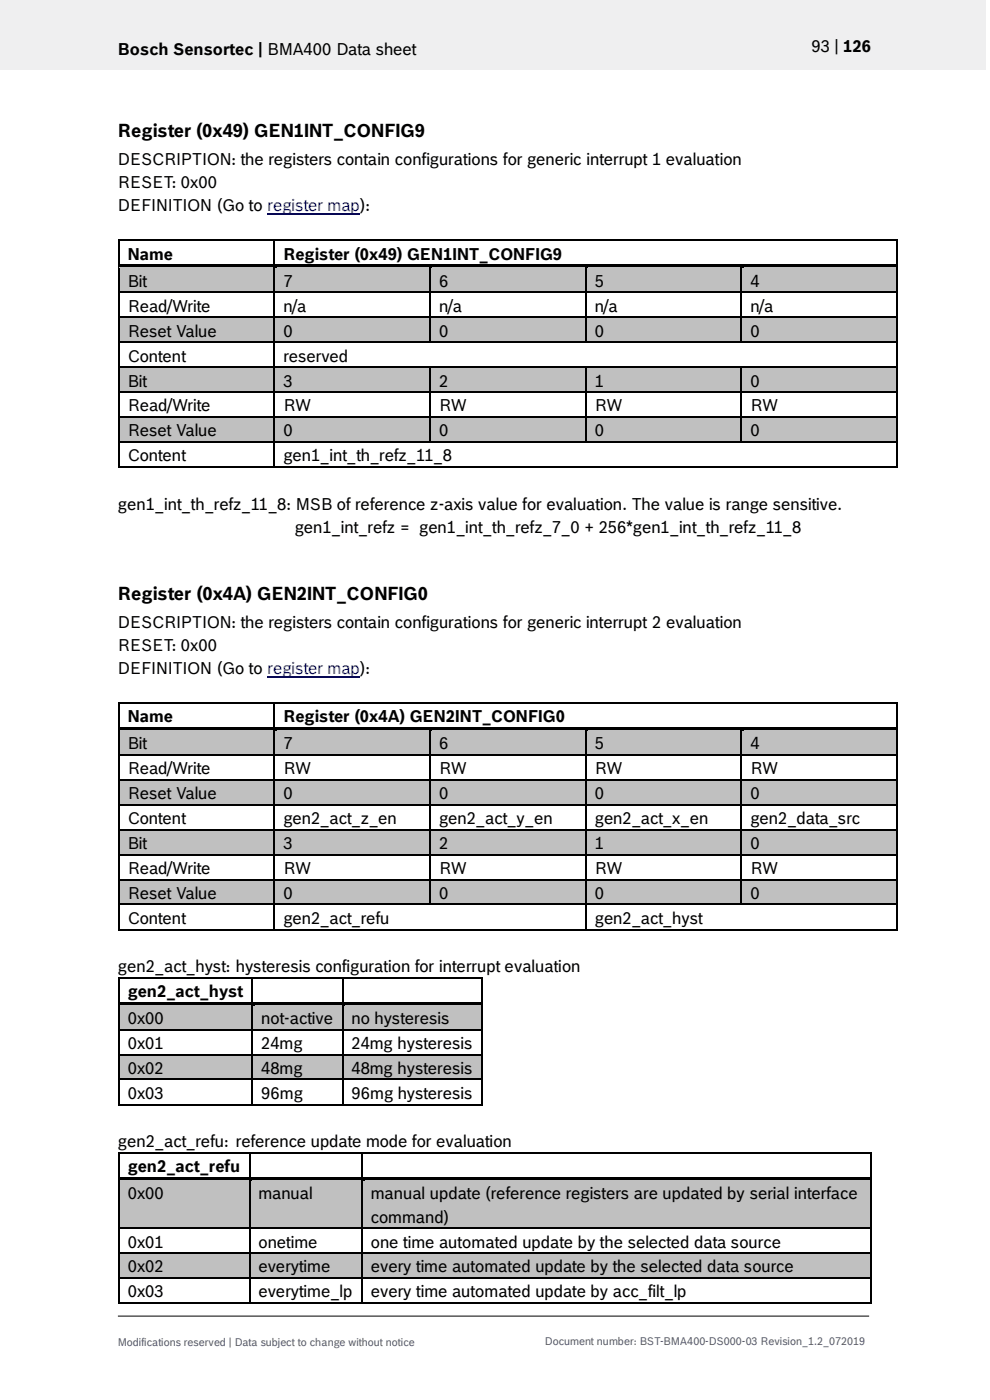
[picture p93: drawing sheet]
<svg xmlns="http://www.w3.org/2000/svg" width="210mm" height="297mm" viewBox="0 0 210 297" stroke-linecap="round" stroke-linejoin="round" font-family="sans-serif">
<defs><g id="words">
<g font-size="3.9">
<text x="25" y="29">Register (0x49) GEN1INT_CONFIG9</text>
<text x="25" y="127.2">Register (0x4A) GEN2INT_CONFIG0</text>
</g>
<g font-size="3.5">
<text x="25" y="11.6">Bosch Sensortec | BMA400 Data sheet</text>
<text x="172.1" y="11">93 | 126</text>
<text x="25" y="35">DESCRIPTION: the registers contain configurations for generic interrupt 1 evaluation</text>
<text x="25" y="39.9">RESET: 0x00</text>
<text x="25" y="44.8">DEFINITION (Go to register map):</text>
<text x="27.1" y="55.1">Name</text>
<text x="60.1" y="55.1">Register (0x49) GEN1INT_CONFIG9</text>
<text x="27.1" y="60.8">Bit</text>
<text x="60.1" y="60.8">7</text>
<text x="93.2" y="60.8">6</text>
<text x="126.2" y="60.8">5</text>
<text x="159.2" y="60.8">4</text>
<text x="27.1" y="66.1">Read/Write</text>
<text x="27.1" y="71.4">Reset Value</text>
<text x="60.1" y="66.1">n/a</text>
<text x="60.1" y="71.4">0</text>
<text x="93.2" y="66.1">n/a</text>
<text x="93.2" y="71.4">0</text>
<text x="126.2" y="66.1">n/a</text>
<text x="126.2" y="71.4">0</text>
<text x="159.2" y="66.1">n/a</text>
<text x="159.2" y="71.4">0</text>
<text x="27.1" y="76.7">Content</text>
<text x="60.1" y="76.7">reserved</text>
<text x="27.1" y="82">Bit</text>
<text x="60.1" y="82">3</text>
<text x="93.2" y="82">2</text>
<text x="126.2" y="82">1</text>
<text x="159.2" y="82">0</text>
<text x="27.1" y="87.3">Read/Write</text>
<text x="60.1" y="87.3">RW</text>
<text x="93.2" y="87.3">RW</text>
<text x="126.2" y="87.3">RW</text>
<text x="159.2" y="87.3">RW</text>
<text x="27.1" y="92.6">Reset Value</text>
<text x="60.1" y="92.6">0</text>
<text x="93.2" y="92.6">0</text>
<text x="126.2" y="92.6">0</text>
<text x="159.2" y="92.6">0</text>
<text x="27.1" y="97.9">Content</text>
<text x="60.1" y="97.9">gen1_int_th_refz_11_8</text>
<text x="25" y="108.1">gen1_int_th_refz_11_8: MSB of reference z-axis value for evaluation. The value is range sensitive.</text>
<text x="62.5" y="113">gen1_int_refz = gen1_int_th_refz_7_0 + 256*gen1_int_th_refz_11_8</text>
<text x="25" y="133.2">DESCRIPTION: the registers contain configurations for generic interrupt 2 evaluation</text>
<text x="25" y="138.1">RESET: 0x00</text>
<text x="25" y="143">DEFINITION (Go to register map):</text>
<text x="27.1" y="153.3">Name</text>
<text x="60.1" y="153.3">Register (0x4A) GEN2INT_CONFIG0</text>
<text x="27.1" y="159">Bit</text>
<text x="60.1" y="159">7</text>
<text x="93.2" y="159">6</text>
<text x="126.2" y="159">5</text>
<text x="159.2" y="159">4</text>
<text x="27.1" y="164.3">Read/Write</text>
<text x="60.1" y="164.3">RW</text>
<text x="93.2" y="164.3">RW</text>
<text x="126.2" y="164.3">RW</text>
<text x="159.2" y="164.3">RW</text>
<text x="27.1" y="169.6">Reset Value</text>
<text x="60.1" y="169.6">0</text>
<text x="93.2" y="169.6">0</text>
<text x="126.2" y="169.6">0</text>
<text x="159.2" y="169.6">0</text>
<text x="27.1" y="174.9">Content</text>
<text x="60.1" y="174.9">gen2_act_z_en</text>
<text x="93.2" y="174.9">gen2_act_y_en</text>
<text x="126.2" y="174.9">gen2_act_x_en</text>
<text x="159.2" y="174.9">gen2_data_src</text>
<text x="27.1" y="180.2">Bit</text>
<text x="27.1" y="185.4">Read/Write</text>
<text x="60.1" y="180.2">3</text>
<text x="60.1" y="185.4">RW</text>
<text x="93.2" y="180.2">2</text>
<text x="93.2" y="185.4">RW</text>
<text x="126.2" y="180.2">1</text>
<text x="126.2" y="185.4">RW</text>
<text x="159.2" y="180.2">0</text>
<text x="159.2" y="185.4">RW</text>
<text x="27.1" y="190.7">Reset Value</text>
<text x="60.1" y="190.7">0</text>
<text x="93.2" y="190.7">0</text>
<text x="126.2" y="190.7">0</text>
<text x="159.2" y="190.7">0</text>
<text x="27.1" y="196">Content</text>
<text x="60.1" y="196">gen2_act_refu</text>
<text x="126.2" y="196">gen2_act_hyst</text>
<text x="25" y="206.3">gen2_act_hyst: hysteresis configuration for interrupt evaluation</text>
<text x="27.1" y="211.6">gen2_act_hyst</text>
<text x="27.1" y="217.3">0x00</text>
<text x="55.4" y="217.3">not-active</text>
<text x="74.6" y="217.3">no hysteresis</text>
<text x="27.1" y="222.6">0x01</text>
<text x="27.1" y="227.9">0x02</text>
<text x="55.4" y="222.6">24mg</text>
<text x="55.4" y="227.9">48mg</text>
<text x="74.6" y="222.6">24mg hysteresis</text>
<text x="74.6" y="227.9">48mg hysteresis</text>
<text x="27.1" y="233.2">0x03</text>
<text x="55.4" y="233.2">96mg</text>
<text x="74.6" y="233.2">96mg hysteresis</text>
<text x="25" y="243.4">gen2_act_refu: reference update mode for evaluation</text>
<text x="27.1" y="248.7">gen2_act_refu</text>
<text x="27.1" y="254.4">0x00</text>
<text x="54.8" y="254.4">manual</text>
<text x="78.7" y="254.4">manual update (reference registers are updated by serial interface</text>
<text x="78.7" y="259.4">command)</text>
<text x="27.1" y="264.7">0x01</text>
<text x="27.1" y="270">0x02</text>
<text x="54.8" y="264.7">onetime</text>
<text x="54.8" y="270">everytime</text>
<text x="78.7" y="264.7">one time automated update by the selected data source</text>
<text x="78.7" y="270">every time automated update by the selected data source</text>
<text x="27.1" y="275.2">0x03</text>
<text x="54.8" y="275.2">everytime_lp</text>
<text x="78.7" y="275.2">every time automated update by acc_filt_lp</text>
</g>
<g font-size="2.3" fill="#535f6b">
<text x="25" y="285.5">Modifications reserved | Data subject to change without notice</text>
<text x="115.6" y="285.3">Document number: BST-BMA400-DS000-03 Revision_1.2_072019</text>
</g>
</g></defs>
<path d="M-.1 0h209.2v14.8h-209.2z" fill-rule="evenodd" fill="#efeff0"/>
<path d="M25 279.2h159.4" fill="none" stroke="#000" stroke-width=".21"/>
<path d="M56.7 45.5h19.7" fill="none" stroke="#00f" stroke-width=".25"/>
<g fill="#000">
<path d="M25 50.8h.4v.3h-.4z" fill-rule="evenodd"/>
<path d="M25 50.8h.4v.3h-.4z" fill-rule="evenodd"/>
<path d="M58 50.8h.4v.3h-.4z" fill-rule="evenodd"/>
<path d="M190.2 50.8h.3v.3h-.3z" fill-rule="evenodd"/>
<path d="M190.2 50.8h.3v.3h-.3z" fill-rule="evenodd"/>
</g>
<path d="M25.2 51.1v5M25.4 50.9h32.6M58.2 51.1v5M58.4 50.9h131.8M190.3 51.1v5" fill="none" stroke="#000" stroke-width=".34"/>
<g fill="#c0c0c0">
<path d="M25.4 56.9h32.6v4.9h-32.6z" fill-rule="evenodd"/>
<path d="M27.1 56.9h29.2v4.9h-29.2z" fill-rule="evenodd"/>
<path d="M58.4 56.9h32.7v4.9h-32.7z" fill-rule="evenodd"/>
<path d="M60.1 56.9h29.2v4.9h-29.2z" fill-rule="evenodd"/>
<path d="M91.4 56.9h32.7v4.9h-32.7z" fill-rule="evenodd"/>
<path d="M93.2 56.9h29.2v4.9h-29.2z" fill-rule="evenodd"/>
<path d="M124.4 56.9h32.7v4.9h-32.7z" fill-rule="evenodd"/>
<path d="M126.2 56.9h29.2v4.9h-29.2z" fill-rule="evenodd"/>
<path d="M157.5 56.9h32.7v4.9h-32.7z" fill-rule="evenodd"/>
<path d="M159.2 56.9h29.2v4.9h-29.2z" fill-rule="evenodd"/>
</g>
<g fill="#000">
<path d="M25 56.1h.4v.8h-.4z" fill-rule="evenodd"/>
<path d="M25.4 56.1h32.6v.7h-32.6z" fill-rule="evenodd"/>
</g>
<path d="M25.4 56.8h32.6" fill="none" stroke="#c0c0c0" stroke-width=".21"/>
<path d="M58.4 56.8l.4 .1z" fill-rule="evenodd" fill="#c0c0c0"/>
<g fill="#000">
<path d="M58 56.8l.4 .1z" fill-rule="evenodd"/>
<path d="M58 56.1h.8v.7h-.8z" fill-rule="evenodd"/>
<path d="M58.8 56.1h32.3v.7h-32.3z" fill-rule="evenodd"/>
</g>
<path d="M58.8 56.8h32.3" fill="none" stroke="#c0c0c0" stroke-width=".21"/>
<path d="M91.4 56.8l.4 .1z" fill-rule="evenodd" fill="#c0c0c0"/>
<g fill="#000">
<path d="M91.1 56.8l.3 .1z" fill-rule="evenodd"/>
<path d="M91.1 56.1h.7v.7h-.7z" fill-rule="evenodd"/>
<path d="M91.8 56.1h32.3v.7h-32.3z" fill-rule="evenodd"/>
</g>
<path d="M91.8 56.8h32.3" fill="none" stroke="#c0c0c0" stroke-width=".21"/>
<path d="M124.4 56.8l.5 .1z" fill-rule="evenodd" fill="#c0c0c0"/>
<g fill="#000">
<path d="M124.1 56.8l.3 .1z" fill-rule="evenodd"/>
<path d="M124.1 56.1h.8v.7h-.8z" fill-rule="evenodd"/>
<path d="M124.9 56.1h32.2v.7h-32.2z" fill-rule="evenodd"/>
</g>
<path d="M124.9 56.8h32.2" fill="none" stroke="#c0c0c0" stroke-width=".21"/>
<path d="M157.5 56.8l.4 .1z" fill-rule="evenodd" fill="#c0c0c0"/>
<g fill="#000">
<path d="M157.1 56.8l.4 .1z" fill-rule="evenodd"/>
<path d="M157.1 56.1h.8v.7h-.8z" fill-rule="evenodd"/>
<path d="M157.9 56.1h32.3v.7h-32.3z" fill-rule="evenodd"/>
<path d="M190.2 56.1h.3v.8h-.3z" fill-rule="evenodd"/>
<path d="M25 61.8h.4v.4h-.4z" fill-rule="evenodd"/>
<path d="M58 61.8h.4v.4h-.4z" fill-rule="evenodd"/>
<path d="M91.1 61.8h.3v.4h-.3z" fill-rule="evenodd"/>
<path d="M124.1 61.8h.3v.4h-.3z" fill-rule="evenodd"/>
<path d="M157.1 61.8h.4v.4h-.4z" fill-rule="evenodd"/>
<path d="M190.2 61.8h.3v.4h-.3z" fill-rule="evenodd"/>
</g>
<path d="M157.9 56.8h32.3" fill="none" stroke="#c0c0c0" stroke-width=".21"/>
<g fill="none" stroke="#000" stroke-width=".34">
<path d="M25.2 56.9v4.9M58.2 56.9v4.9M91.2 56.9v4.9M124.3 56.9v4.9M157.3 56.9v4.9M190.3 56.9v4.9M25.2 62.2v4.9M25.4 62h32.6M58.2 62.2v4.9M58.4 62h32.7M91.2 62.2v4.9M91.4 62h32.7"/>
<path d="M124.3 62.2v4.9M124.4 62h32.7M157.3 62.2v4.9M157.5 62h32.7M190.3 62.2v4.9"/>
</g>
<g fill="#c0c0c0">
<path d="M25.4 67.4h32.6v5h-32.6z" fill-rule="evenodd"/>
<path d="M27.1 67.4h29.2v5h-29.2z" fill-rule="evenodd"/>
<path d="M58.4 67.4h32.7v5h-32.7z" fill-rule="evenodd"/>
<path d="M60.1 67.4h29.2v5h-29.2z" fill-rule="evenodd"/>
<path d="M91.4 67.4h32.7v5h-32.7z" fill-rule="evenodd"/>
<path d="M93.2 67.4h29.2v5h-29.2z" fill-rule="evenodd"/>
<path d="M124.4 67.4h32.7v5h-32.7z" fill-rule="evenodd"/>
<path d="M126.2 67.4h29.2v5h-29.2z" fill-rule="evenodd"/>
<path d="M157.5 67.4h32.7v5h-32.7z" fill-rule="evenodd"/>
<path d="M159.2 67.4h29.2v5h-29.2z" fill-rule="evenodd"/>
</g>
<g fill="#000">
<path d="M25 67.1h.4v.3h-.4z" fill-rule="evenodd"/>
<path d="M25 72.4h.4v.3h-.4z" fill-rule="evenodd"/>
<path d="M58 67.1h.4v.3h-.4z" fill-rule="evenodd"/>
<path d="M58 72.4h.4v.3h-.4z" fill-rule="evenodd"/>
<path d="M91.1 67.1h.3v.3h-.3z" fill-rule="evenodd"/>
<path d="M91.1 72.4h.3v.3h-.3z" fill-rule="evenodd"/>
<path d="M124.1 67.1h.3v.3h-.3z" fill-rule="evenodd"/>
<path d="M124.1 72.4h.3v.3h-.3z" fill-rule="evenodd"/>
<path d="M157.1 67.1h.4v.3h-.4z" fill-rule="evenodd"/>
<path d="M157.1 72.4h.4v.3h-.4z" fill-rule="evenodd"/>
<path d="M190.2 67.1h.3v.3h-.3z" fill-rule="evenodd"/>
<path d="M190.2 72.4h.3v.3h-.3z" fill-rule="evenodd"/>
</g>
<g fill="none" stroke="#000" stroke-width=".34">
<path d="M25.2 67.4v5M25.2 72.7v5M25.4 67.3h32.6M25.4 72.6h32.6M58.2 67.4v5M58.2 72.7v5M58.4 67.3h32.7M58.4 72.6h32.7M91.2 67.4v5M91.4 67.3h32.7M91.4 72.6h32.7M124.3 67.4v5"/>
<path d="M124.4 67.3h32.7M124.4 72.6h32.7M157.3 67.4v5M157.5 67.3h32.7M157.5 72.6h32.7M190.3 67.4v5M190.3 72.7v5"/>
</g>
<g fill="#c0c0c0">
<path d="M25.4 78h32.6v5h-32.6z" fill-rule="evenodd"/>
<path d="M27.1 78h29.2v5h-29.2z" fill-rule="evenodd"/>
<path d="M58.4 78h32.7v5h-32.7z" fill-rule="evenodd"/>
<path d="M60.1 78h29.2v5h-29.2z" fill-rule="evenodd"/>
<path d="M91.4 78h32.7v5h-32.7z" fill-rule="evenodd"/>
<path d="M93.2 78h29.2v5h-29.2z" fill-rule="evenodd"/>
<path d="M124.4 78h32.7v5h-32.7z" fill-rule="evenodd"/>
<path d="M126.2 78h29.2v5h-29.2z" fill-rule="evenodd"/>
<path d="M157.5 78h32.7v5h-32.7z" fill-rule="evenodd"/>
<path d="M159.2 78h29.2v5h-29.2z" fill-rule="evenodd"/>
</g>
<g fill="#000">
<path d="M25 77.7h.4v.3h-.4z" fill-rule="evenodd"/>
<path d="M58 77.7h.4v.3h-.4z" fill-rule="evenodd"/>
<path d="M91.1 77.7h.3v.3h-.3z" fill-rule="evenodd"/>
<path d="M124.1 77.7h.3v.3h-.3z" fill-rule="evenodd"/>
<path d="M157.1 77.7h.4v.3h-.4z" fill-rule="evenodd"/>
<path d="M190.2 77.7h.3v.3h-.3z" fill-rule="evenodd"/>
<path d="M25 83h.4v.3h-.4z" fill-rule="evenodd"/>
<path d="M58 83h.4v.3h-.4z" fill-rule="evenodd"/>
<path d="M91.1 83h.3v.3h-.3z" fill-rule="evenodd"/>
<path d="M124.1 83h.3v.3h-.3z" fill-rule="evenodd"/>
<path d="M157.1 83h.4v.3h-.4z" fill-rule="evenodd"/>
<path d="M190.2 83h.3v.3h-.3z" fill-rule="evenodd"/>
</g>
<g fill="none" stroke="#000" stroke-width=".34">
<path d="M25.2 78v5M25.4 77.9h32.6M58.2 78v5M58.4 77.9h32.7M91.2 78v5M91.4 77.9h32.7M124.3 78v5M124.4 77.9h32.7M157.3 78v5M157.5 77.9h32.7M190.3 78v5M25.2 83.3v5"/>
<path d="M25.4 83.1h32.6M58.2 83.3v5M58.4 83.1h32.7M91.2 83.3v5M91.4 83.1h32.7M124.3 83.3v5M124.4 83.1h32.7M157.3 83.3v5M157.5 83.1h32.7M190.3 83.3v5"/>
</g>
<g fill="#c0c0c0">
<path d="M25.4 88.6h32.6v5h-32.6z" fill-rule="evenodd"/>
<path d="M27.1 88.6h29.2v5h-29.2z" fill-rule="evenodd"/>
<path d="M58.4 88.6h32.7v5h-32.7z" fill-rule="evenodd"/>
<path d="M60.1 88.6h29.2v5h-29.2z" fill-rule="evenodd"/>
<path d="M91.4 88.6h32.7v5h-32.7z" fill-rule="evenodd"/>
<path d="M93.2 88.6h29.2v5h-29.2z" fill-rule="evenodd"/>
<path d="M124.4 88.6h32.7v5h-32.7z" fill-rule="evenodd"/>
<path d="M126.2 88.6h29.2v5h-29.2z" fill-rule="evenodd"/>
<path d="M157.5 88.6h32.7v5h-32.7z" fill-rule="evenodd"/>
<path d="M159.2 88.6h29.2v5h-29.2z" fill-rule="evenodd"/>
</g>
<g fill="#000">
<path d="M25 88.3h.4v.3h-.4z" fill-rule="evenodd"/>
<path d="M25 93.6h.4v.3h-.4z" fill-rule="evenodd"/>
<path d="M25 98.9h.4v.3h-.4z" fill-rule="evenodd"/>
<path d="M25 98.9h.4v.3h-.4z" fill-rule="evenodd"/>
<path d="M58 88.3h.4v.3h-.4z" fill-rule="evenodd"/>
<path d="M58 93.6h.4v.3h-.4z" fill-rule="evenodd"/>
<path d="M58 98.9h.4v.3h-.4z" fill-rule="evenodd"/>
<path d="M91.1 88.3h.3v.3h-.3z" fill-rule="evenodd"/>
<path d="M91.1 93.6h.3v.3h-.3z" fill-rule="evenodd"/>
<path d="M124.1 88.3h.3v.3h-.3z" fill-rule="evenodd"/>
<path d="M124.1 93.6h.3v.3h-.3z" fill-rule="evenodd"/>
<path d="M157.1 88.3h.4v.3h-.4z" fill-rule="evenodd"/>
<path d="M157.1 93.6h.4v.3h-.4z" fill-rule="evenodd"/>
<path d="M190.2 88.3h.3v.3h-.3z" fill-rule="evenodd"/>
<path d="M190.2 93.6h.3v.3h-.3z" fill-rule="evenodd"/>
<path d="M190.2 98.9h.3v.3h-.3z" fill-rule="evenodd"/>
<path d="M190.2 98.9h.3v.3h-.3z" fill-rule="evenodd"/>
<path d="M25 148.9h.4v.4h-.4z" fill-rule="evenodd"/>
<path d="M25 148.9h.4v.4h-.4z" fill-rule="evenodd"/>
<path d="M58 148.9h.4v.4h-.4z" fill-rule="evenodd"/>
<path d="M190.2 148.9h.3v.4h-.3z" fill-rule="evenodd"/>
<path d="M190.2 148.9h.3v.4h-.3z" fill-rule="evenodd"/>
</g>
<g fill="none" stroke="#000" stroke-width=".34">
<path d="M25.2 88.6v5M25.2 93.9v5M25.4 88.4h32.6M25.4 93.7h32.6M25.4 99h32.6M58.2 88.6v5M58.2 93.9v5M58.4 88.4h32.7M58.4 93.7h32.7M58.4 99h131.8M91.2 88.6v5M91.4 88.4h32.7"/>
<path d="M91.4 93.7h32.7M124.3 88.6v5M124.4 88.4h32.7M124.4 93.7h32.7M157.3 88.6v5M157.5 88.4h32.7M157.5 93.7h32.7M190.3 88.6v5M190.3 93.9v5M25.2 149.3v4.9M25.4 149.1h32.6M58.2 149.3v4.9"/>
<path d="M58.4 149.1h131.8M190.3 149.3v4.9"/>
</g>
<path d="M56.7 143.7h19.7" fill="none" stroke="#00f" stroke-width=".25"/>
<g fill="#c0c0c0">
<path d="M25.4 155h32.6v5h-32.6z" fill-rule="evenodd"/>
<path d="M27.1 155h29.2v5h-29.2z" fill-rule="evenodd"/>
<path d="M58.4 155h32.7v5h-32.7z" fill-rule="evenodd"/>
<path d="M60.1 155h29.2v5h-29.2z" fill-rule="evenodd"/>
<path d="M91.4 155h32.7v5h-32.7z" fill-rule="evenodd"/>
<path d="M93.2 155h29.2v5h-29.2z" fill-rule="evenodd"/>
<path d="M124.4 155h32.7v5h-32.7z" fill-rule="evenodd"/>
<path d="M126.2 155h29.2v5h-29.2z" fill-rule="evenodd"/>
<path d="M157.5 155h32.7v5h-32.7z" fill-rule="evenodd"/>
<path d="M159.2 155h29.2v5h-29.2z" fill-rule="evenodd"/>
</g>
<g fill="#000">
<path d="M25 154.2h.4v.8h-.4z" fill-rule="evenodd"/>
<path d="M25.4 154.2h32.6v.8h-32.6z" fill-rule="evenodd"/>
</g>
<path d="M25.4 155h32.6" fill="none" stroke="#c0c0c0" stroke-width=".21"/>
<path d="M58.4 155h.4z" fill-rule="evenodd" fill="#c0c0c0"/>
<g fill="#000">
<path d="M58 155h.4z" fill-rule="evenodd"/>
<path d="M58 154.2h.8v.8h-.8z" fill-rule="evenodd"/>
<path d="M58.8 154.2h32.3v.8h-32.3z" fill-rule="evenodd"/>
</g>
<path d="M58.8 155h32.3" fill="none" stroke="#c0c0c0" stroke-width=".21"/>
<path d="M91.4 155h.4z" fill-rule="evenodd" fill="#c0c0c0"/>
<g fill="#000">
<path d="M91.1 155h.3z" fill-rule="evenodd"/>
<path d="M91.1 154.2h.7v.8h-.7z" fill-rule="evenodd"/>
<path d="M91.8 154.2h32.3v.8h-32.3z" fill-rule="evenodd"/>
</g>
<path d="M91.8 155h32.3" fill="none" stroke="#c0c0c0" stroke-width=".21"/>
<path d="M124.4 155h.5z" fill-rule="evenodd" fill="#c0c0c0"/>
<g fill="#000">
<path d="M124.1 155h.3z" fill-rule="evenodd"/>
<path d="M124.1 154.2h.8v.8h-.8z" fill-rule="evenodd"/>
<path d="M124.9 154.2h32.2v.8h-32.2z" fill-rule="evenodd"/>
</g>
<path d="M124.9 155h32.2" fill="none" stroke="#c0c0c0" stroke-width=".21"/>
<path d="M157.5 155h.4z" fill-rule="evenodd" fill="#c0c0c0"/>
<g fill="#000">
<path d="M157.1 155h.4z" fill-rule="evenodd"/>
<path d="M157.1 154.2h.8v.8h-.8z" fill-rule="evenodd"/>
<path d="M157.9 154.2h32.3v.8h-32.3z" fill-rule="evenodd"/>
<path d="M190.2 154.2h.3v.8h-.3z" fill-rule="evenodd"/>
<path d="M25 160h.4v.3h-.4z" fill-rule="evenodd"/>
<path d="M58 160h.4v.3h-.4z" fill-rule="evenodd"/>
<path d="M91.1 160h.3v.3h-.3z" fill-rule="evenodd"/>
<path d="M124.1 160h.3v.3h-.3z" fill-rule="evenodd"/>
<path d="M157.1 160h.4v.3h-.4z" fill-rule="evenodd"/>
<path d="M190.2 160h.3v.3h-.3z" fill-rule="evenodd"/>
</g>
<path d="M157.9 155h32.3" fill="none" stroke="#c0c0c0" stroke-width=".21"/>
<g fill="none" stroke="#000" stroke-width=".34">
<path d="M25.2 155v5M58.2 155v5M91.2 155v5M124.3 155v5M157.3 155v5M190.3 155v5M25.2 160.3v4.9M25.4 160.1h32.6M58.2 160.3v4.9M58.4 160.1h32.7M91.2 160.3v4.9M91.4 160.1h32.7"/>
<path d="M124.3 160.3v4.9M124.4 160.1h32.7M157.3 160.3v4.9M157.5 160.1h32.7M190.3 160.3v4.9"/>
</g>
<g fill="#c0c0c0">
<path d="M25.4 165.6h32.6v4.9h-32.6z" fill-rule="evenodd"/>
<path d="M27.1 165.6h29.2v4.9h-29.2z" fill-rule="evenodd"/>
<path d="M58.4 165.6h32.7v4.9h-32.7z" fill-rule="evenodd"/>
<path d="M60.1 165.6h29.2v4.9h-29.2z" fill-rule="evenodd"/>
<path d="M91.4 165.6h32.7v4.9h-32.7z" fill-rule="evenodd"/>
<path d="M93.2 165.6h29.2v4.9h-29.2z" fill-rule="evenodd"/>
<path d="M124.4 165.6h32.7v4.9h-32.7z" fill-rule="evenodd"/>
<path d="M126.2 165.6h29.2v4.9h-29.2z" fill-rule="evenodd"/>
<path d="M157.5 165.6h32.7v4.9h-32.7z" fill-rule="evenodd"/>
<path d="M159.2 165.6h29.2v4.9h-29.2z" fill-rule="evenodd"/>
</g>
<g fill="#000">
<path d="M25 165.2h.4v.4h-.4z" fill-rule="evenodd"/>
<path d="M25 170.5h.4v.4h-.4z" fill-rule="evenodd"/>
<path d="M58 165.2h.4v.4h-.4z" fill-rule="evenodd"/>
<path d="M58 170.5h.4v.4h-.4z" fill-rule="evenodd"/>
<path d="M91.1 165.2h.3v.4h-.3z" fill-rule="evenodd"/>
<path d="M91.1 170.5h.3v.4h-.3z" fill-rule="evenodd"/>
<path d="M124.1 165.2h.3v.4h-.3z" fill-rule="evenodd"/>
<path d="M124.1 170.5h.3v.4h-.3z" fill-rule="evenodd"/>
<path d="M157.1 165.2h.4v.4h-.4z" fill-rule="evenodd"/>
<path d="M157.1 170.5h.4v.4h-.4z" fill-rule="evenodd"/>
<path d="M190.2 165.2h.3v.4h-.3z" fill-rule="evenodd"/>
<path d="M190.2 170.5h.3v.4h-.3z" fill-rule="evenodd"/>
</g>
<g fill="none" stroke="#000" stroke-width=".34">
<path d="M25.2 165.6v4.9M25.2 170.9v4.9M25.4 165.4h32.6M25.4 170.7h32.6M58.2 165.6v4.9M58.2 170.9v4.9M58.4 165.4h32.7M58.4 170.7h32.7M91.2 165.6v4.9M91.2 170.9v4.9M91.4 165.4h32.7M91.4 170.7h32.7"/>
<path d="M124.3 165.6v4.9M124.3 170.9v4.9M124.4 165.4h32.7M124.4 170.7h32.7M157.3 165.6v4.9M157.3 170.9v4.9M157.5 165.4h32.7M157.5 170.7h32.7M190.3 165.6v4.9M190.3 170.9v4.9"/>
</g>
<g fill="#c0c0c0">
<path d="M25.4 176.2h32.6v4.9h-32.6z" fill-rule="evenodd"/>
<path d="M27.1 176.2h29.2v4.9h-29.2z" fill-rule="evenodd"/>
<path d="M58.4 176.2h32.7v4.9h-32.7z" fill-rule="evenodd"/>
<path d="M60.1 176.2h29.2v4.9h-29.2z" fill-rule="evenodd"/>
<path d="M91.4 176.2h32.7v4.9h-32.7z" fill-rule="evenodd"/>
<path d="M93.2 176.2h29.2v4.9h-29.2z" fill-rule="evenodd"/>
<path d="M124.4 176.2h32.7v4.9h-32.7z" fill-rule="evenodd"/>
<path d="M126.2 176.2h29.2v4.9h-29.2z" fill-rule="evenodd"/>
<path d="M157.5 176.2h32.7v4.9h-32.7z" fill-rule="evenodd"/>
<path d="M159.2 176.2h29.2v4.9h-29.2z" fill-rule="evenodd"/>
</g>
<g fill="#000">
<path d="M25 175.8h.4v.4h-.4z" fill-rule="evenodd"/>
<path d="M58 175.8h.4v.4h-.4z" fill-rule="evenodd"/>
<path d="M91.1 175.8h.3v.4h-.3z" fill-rule="evenodd"/>
<path d="M124.1 175.8h.3v.4h-.3z" fill-rule="evenodd"/>
<path d="M157.1 175.8h.4v.4h-.4z" fill-rule="evenodd"/>
<path d="M190.2 175.8h.3v.4h-.3z" fill-rule="evenodd"/>
<path d="M25 181.1h.4v.4h-.4z" fill-rule="evenodd"/>
<path d="M58 181.1h.4v.4h-.4z" fill-rule="evenodd"/>
<path d="M91.1 181.1h.3v.4h-.3z" fill-rule="evenodd"/>
<path d="M124.1 181.1h.3v.4h-.3z" fill-rule="evenodd"/>
<path d="M157.1 181.1h.4v.4h-.4z" fill-rule="evenodd"/>
<path d="M190.2 181.1h.3v.4h-.3z" fill-rule="evenodd"/>
</g>
<g fill="none" stroke="#000" stroke-width=".34">
<path d="M25.2 176.2v4.9M25.4 176h32.6M58.2 176.2v4.9M58.4 176h32.7M91.2 176.2v4.9M91.4 176h32.7M124.3 176.2v4.9M124.4 176h32.7M157.3 176.2v4.9M157.5 176h32.7M190.3 176.2v4.9M25.2 181.5v4.9"/>
<path d="M25.4 181.3h32.6M58.2 181.5v4.9M58.4 181.3h32.7M91.2 181.5v4.9M91.4 181.3h32.7M124.3 181.5v4.9M124.4 181.3h32.7M157.3 181.5v4.9M157.5 181.3h32.7M190.3 181.5v4.9"/>
</g>
<g fill="#c0c0c0">
<path d="M25.4 186.8h32.6v4.9h-32.6z" fill-rule="evenodd"/>
<path d="M27.1 186.8h29.2v4.9h-29.2z" fill-rule="evenodd"/>
<path d="M58.4 186.8h32.7v4.9h-32.7z" fill-rule="evenodd"/>
<path d="M60.1 186.8h29.2v4.9h-29.2z" fill-rule="evenodd"/>
<path d="M91.4 186.8h32.7v4.9h-32.7z" fill-rule="evenodd"/>
<path d="M93.2 186.8h29.2v4.9h-29.2z" fill-rule="evenodd"/>
<path d="M124.4 186.8h32.7v4.9h-32.7z" fill-rule="evenodd"/>
<path d="M126.2 186.8h29.2v4.9h-29.2z" fill-rule="evenodd"/>
<path d="M157.5 186.8h32.7v4.9h-32.7z" fill-rule="evenodd"/>
<path d="M159.2 186.8h29.2v4.9h-29.2z" fill-rule="evenodd"/>
</g>
<g fill="#000">
<path d="M25 186.4h.4v.4h-.4z" fill-rule="evenodd"/>
<path d="M25 191.7h.4v.3h-.4z" fill-rule="evenodd"/>
<path d="M25 197h.4v.4h-.4z" fill-rule="evenodd"/>
<path d="M25 197h.4v.4h-.4z" fill-rule="evenodd"/>
<path d="M58 186.4h.4v.4h-.4z" fill-rule="evenodd"/>
<path d="M58 191.7h.4v.3h-.4z" fill-rule="evenodd"/>
<path d="M58 197h.4v.4h-.4z" fill-rule="evenodd"/>
<path d="M91.1 186.4h.3v.4h-.3z" fill-rule="evenodd"/>
<path d="M91.1 191.7h.3v.3h-.3z" fill-rule="evenodd"/>
<path d="M124.1 186.4h.3v.4h-.3z" fill-rule="evenodd"/>
<path d="M124.1 191.7h.3v.3h-.3z" fill-rule="evenodd"/>
<path d="M124.1 197h.3v.4h-.3z" fill-rule="evenodd"/>
<path d="M157.1 186.4h.4v.4h-.4z" fill-rule="evenodd"/>
<path d="M157.1 191.7h.4v.3h-.4z" fill-rule="evenodd"/>
<path d="M190.2 186.4h.3v.4h-.3z" fill-rule="evenodd"/>
<path d="M190.2 191.7h.3v.3h-.3z" fill-rule="evenodd"/>
<path d="M190.2 197h.3v.4h-.3z" fill-rule="evenodd"/>
<path d="M190.2 197h.3v.4h-.3z" fill-rule="evenodd"/>
<path d="M25 207.2h.4v.4h-.4z" fill-rule="evenodd"/>
<path d="M25 207.2h.4v.4h-.4z" fill-rule="evenodd"/>
<path d="M53.3 207.2h.4v.4h-.4z" fill-rule="evenodd"/>
<path d="M72.5 207.2h.3v.4h-.3z" fill-rule="evenodd"/>
<path d="M102 207.2h.3v.4h-.3z" fill-rule="evenodd"/>
<path d="M102 207.2h.3v.4h-.3z" fill-rule="evenodd"/>
</g>
<g fill="none" stroke="#000" stroke-width=".34">
<path d="M25.2 186.8v4.9M25.2 192v5M25.4 186.6h32.6M25.4 191.9h32.6M25.4 197.2h32.6M58.2 186.8v4.9M58.2 192v5M58.4 186.6h32.7M58.4 191.9h32.7M58.4 197.2h65.7M91.2 186.8v4.9M91.4 186.6h32.7"/>
<path d="M91.4 191.9h32.7M124.3 186.8v4.9M124.3 192v5M124.4 186.6h32.7M124.4 191.9h32.7M124.4 197.2h65.8M157.3 186.8v4.9M157.5 186.6h32.7M157.5 191.9h32.7M190.3 186.8v4.9M190.3 192v5M25.2 207.6v4.9"/>
<path d="M25.4 207.4h27.9M53.5 207.6v4.9M53.7 207.4h18.8M72.7 207.6v4.9M72.8 207.4h29.2M102.2 207.6v4.9"/>
</g>
<g fill="#c0c0c0">
<path d="M25.4 213.3h27.9v5h-27.9z" fill-rule="evenodd"/>
<path d="M27.1 213.3h24.5v5h-24.5z" fill-rule="evenodd"/>
<path d="M53.7 213.3h18.8v5h-18.8z" fill-rule="evenodd"/>
<path d="M55.4 213.3h15.4v5h-15.4z" fill-rule="evenodd"/>
<path d="M72.8 213.3h29.2v5h-29.2z" fill-rule="evenodd"/>
<path d="M74.6 213.3h25.7v5h-25.7z" fill-rule="evenodd"/>
</g>
<g fill="#000">
<path d="M25 212.5h.4v.8h-.4z" fill-rule="evenodd"/>
<path d="M25.4 212.5h27.9v.8h-27.9z" fill-rule="evenodd"/>
</g>
<path d="M25.4 213.3h27.9" fill="none" stroke="#c0c0c0" stroke-width=".21"/>
<path d="M53.7 213.3h.4z" fill-rule="evenodd" fill="#c0c0c0"/>
<g fill="#000">
<path d="M53.3 213.3h.4z" fill-rule="evenodd"/>
<path d="M53.3 212.5h.8v.8h-.8z" fill-rule="evenodd"/>
<path d="M54.1 212.5h18.4v.8h-18.4z" fill-rule="evenodd"/>
</g>
<path d="M54.1 213.3h18.4" fill="none" stroke="#c0c0c0" stroke-width=".21"/>
<path d="M72.8 213.3h.5z" fill-rule="evenodd" fill="#c0c0c0"/>
<g fill="#000">
<path d="M25 218.3h.4v.3h-.4z" fill-rule="evenodd"/>
<path d="M53.3 218.3h.4v.3h-.4z" fill-rule="evenodd"/>
<path d="M72.5 213.3h.3z" fill-rule="evenodd"/>
<path d="M72.5 212.5h.8v.8h-.8z" fill-rule="evenodd"/>
<path d="M72.5 218.3h.3v.3h-.3z" fill-rule="evenodd"/>
<path d="M73.3 212.5h28.7v.8h-28.7z" fill-rule="evenodd"/>
<path d="M102 212.5h.3v.8h-.3z" fill-rule="evenodd"/>
<path d="M102 218.3h.3v.3h-.3z" fill-rule="evenodd"/>
</g>
<path d="M73.3 213.3h28.7" fill="none" stroke="#c0c0c0" stroke-width=".21"/>
<path d="M25.2 213.3v5M25.2 218.6v4.9M25.4 218.4h27.9M53.5 213.3v5M53.5 218.6v4.9M53.7 218.4h18.8M72.7 213.3v5M72.7 218.6v4.9M72.8 218.4h29.2M102.2 213.3v5M102.2 218.6v4.9" fill="none" stroke="#000" stroke-width=".34"/>
<g fill="#c0c0c0">
<path d="M25.4 223.9h27.9v4.9h-27.9z" fill-rule="evenodd"/>
<path d="M27.1 223.9h24.5v4.9h-24.5z" fill-rule="evenodd"/>
<path d="M53.7 223.9h18.8v4.9h-18.8z" fill-rule="evenodd"/>
<path d="M55.4 223.9h15.4v4.9h-15.4z" fill-rule="evenodd"/>
<path d="M72.8 223.9h29.2v4.9h-29.2z" fill-rule="evenodd"/>
<path d="M74.6 223.9h25.7v4.9h-25.7z" fill-rule="evenodd"/>
</g>
<g fill="#000">
<path d="M25 223.5h.4v.4h-.4z" fill-rule="evenodd"/>
<path d="M25 228.8h.4v.4h-.4z" fill-rule="evenodd"/>
<path d="M25 234.2h.4v.3h-.4z" fill-rule="evenodd"/>
<path d="M25 234.2h.4v.3h-.4z" fill-rule="evenodd"/>
<path d="M53.3 223.5h.4v.4h-.4z" fill-rule="evenodd"/>
<path d="M53.3 228.8h.4v.4h-.4z" fill-rule="evenodd"/>
<path d="M53.3 234.2h.4v.3h-.4z" fill-rule="evenodd"/>
<path d="M72.5 223.5h.3v.4h-.3z" fill-rule="evenodd"/>
<path d="M72.5 228.8h.3v.4h-.3z" fill-rule="evenodd"/>
<path d="M72.5 234.2h.3v.3h-.3z" fill-rule="evenodd"/>
<path d="M102 223.5h.3v.4h-.3z" fill-rule="evenodd"/>
<path d="M102 228.8h.3v.4h-.3z" fill-rule="evenodd"/>
<path d="M102 234.2h.3v.3h-.3z" fill-rule="evenodd"/>
<path d="M102 234.2h.3v.3h-.3z" fill-rule="evenodd"/>
<path d="M25 244.4h.4v.3h-.4z" fill-rule="evenodd"/>
<path d="M25 244.4h.4v.3h-.4z" fill-rule="evenodd"/>
<path d="M52.8 244.4h.3v.3h-.3z" fill-rule="evenodd"/>
<path d="M76.6 244.4h.3v.3h-.3z" fill-rule="evenodd"/>
<path d="M184.7 244.4h.3v.3h-.3z" fill-rule="evenodd"/>
<path d="M184.7 244.4h.3v.3h-.3z" fill-rule="evenodd"/>
</g>
<g fill="none" stroke="#000" stroke-width=".34">
<path d="M25.2 223.9v4.9M25.2 229.2v5M25.4 223.7h27.9M25.4 229h27.9M25.4 234.4h27.9M53.5 223.9v4.9M53.5 229.2v5M53.7 223.7h18.8M53.7 229h18.8M53.7 234.4h18.8M72.7 223.9v4.9M72.7 229.2v5"/>
<path d="M72.8 223.7h29.2M72.8 229h29.2M72.8 234.4h29.2M102.2 223.9v4.9M102.2 229.2v5M25.2 244.7v5M25.4 244.6h27.4M53 244.7v5M53.1 244.6h23.5M76.8 244.7v5M76.9 244.6h107.8M184.9 244.7v5"/>
</g>
<g fill="#c0c0c0">
<path d="M25.4 250.5h27.4v9.8h-27.4z" fill-rule="evenodd"/>
<path d="M27.1 250.5h23.9v4.9h-23.9z" fill-rule="evenodd"/>
<path d="M53.1 250.5h23.5v9.8h-23.5z" fill-rule="evenodd"/>
<path d="M54.8 250.5h20.1v4.9h-20.1z" fill-rule="evenodd"/>
<path d="M76.9 250.5h107.8v9.8h-107.8z" fill-rule="evenodd"/>
<path d="M78.7 250.5h104.3v4.9h-104.3z" fill-rule="evenodd"/>
<path d="M78.7 255.4h104.3v4.9h-104.3z" fill-rule="evenodd"/>
</g>
<g fill="#000">
<path d="M25 249.7h.4v.8h-.4z" fill-rule="evenodd"/>
<path d="M25.4 249.7h27.4v.7h-27.4z" fill-rule="evenodd"/>
</g>
<path d="M25.4 250.5h27.4" fill="none" stroke="#c0c0c0" stroke-width=".21"/>
<path d="M53.1 250.4l.5 .1z" fill-rule="evenodd" fill="#c0c0c0"/>
<g fill="#000">
<path d="M52.8 250.4l.3 .1z" fill-rule="evenodd"/>
<path d="M52.8 249.7h.8v.7h-.8z" fill-rule="evenodd"/>
<path d="M53.6 249.7h23v.7h-23z" fill-rule="evenodd"/>
</g>
<path d="M53.6 250.5h23" fill="none" stroke="#c0c0c0" stroke-width=".21"/>
<path d="M76.9 250.4l.5 .1z" fill-rule="evenodd" fill="#c0c0c0"/>
<g fill="#000">
<path d="M76.6 250.4l.3 .1z" fill-rule="evenodd"/>
<path d="M76.6 249.7h.8v.7h-.8z" fill-rule="evenodd"/>
<path d="M77.4 249.7h107.3v.7h-107.3z" fill-rule="evenodd"/>
<path d="M184.7 249.7h.3v.8h-.3z" fill-rule="evenodd"/>
<path d="M25 260.3h.4v.4h-.4z" fill-rule="evenodd"/>
<path d="M52.8 260.3h.3v.4h-.3z" fill-rule="evenodd"/>
<path d="M76.6 260.3h.3v.4h-.3z" fill-rule="evenodd"/>
<path d="M184.7 260.3h.3v.4h-.3z" fill-rule="evenodd"/>
</g>
<path d="M77.4 250.5h107.3" fill="none" stroke="#c0c0c0" stroke-width=".21"/>
<path d="M25.2 250.5v9.8M53 250.5v9.8M76.8 250.5v9.8M184.9 250.5v9.8M25.2 260.7v4.9M25.4 260.5h27.4M53 260.7v4.9M53.1 260.5h23.5M76.8 260.7v4.9M76.9 260.5h107.8M184.9 260.7v4.9" fill="none" stroke="#000" stroke-width=".34"/>
<g fill="#c0c0c0">
<path d="M25.4 266h27.4v4.9h-27.4z" fill-rule="evenodd"/>
<path d="M27.1 266h23.9v4.9h-23.9z" fill-rule="evenodd"/>
<path d="M53.1 266h23.5v4.9h-23.5z" fill-rule="evenodd"/>
<path d="M54.8 266h20.1v4.9h-20.1z" fill-rule="evenodd"/>
<path d="M76.9 266h107.8v4.9h-107.8z" fill-rule="evenodd"/>
<path d="M78.7 266h104.3v4.9h-104.3z" fill-rule="evenodd"/>
</g>
<g fill="#000">
<path d="M25 265.6h.4v.4h-.4z" fill-rule="evenodd"/>
<path d="M25 270.9h.4v.4h-.4z" fill-rule="evenodd"/>
<path d="M25 276.2h.4v.4h-.4z" fill-rule="evenodd"/>
<path d="M25 276.2h.4v.4h-.4z" fill-rule="evenodd"/>
<path d="M52.8 265.6h.3v.4h-.3z" fill-rule="evenodd"/>
<path d="M52.8 270.9h.3v.4h-.3z" fill-rule="evenodd"/>
<path d="M52.8 276.2h.3v.4h-.3z" fill-rule="evenodd"/>
<path d="M76.6 265.6h.3v.4h-.3z" fill-rule="evenodd"/>
<path d="M76.6 270.9h.3v.4h-.3z" fill-rule="evenodd"/>
<path d="M76.6 276.2h.3v.4h-.3z" fill-rule="evenodd"/>
<path d="M184.7 265.6h.3v.4h-.3z" fill-rule="evenodd"/>
<path d="M184.7 270.9h.3v.4h-.3z" fill-rule="evenodd"/>
<path d="M184.7 276.2h.3v.4h-.3z" fill-rule="evenodd"/>
<path d="M184.7 276.2h.3v.4h-.3z" fill-rule="evenodd"/>
</g>
<g fill="none" stroke="#000" stroke-width=".34">
<path d="M25.2 266v4.9M25.2 271.3v4.9M25.4 265.8h27.4M25.4 271.1h27.4M25.4 276.4h27.4M53 266v4.9M53 271.3v4.9M53.1 265.8h23.5M53.1 271.1h23.5M53.1 276.4h23.5M76.8 266v4.9M76.8 271.3v4.9"/>
<path d="M76.9 265.8h107.8M76.9 271.1h107.8M76.9 276.4h107.8M184.9 266v4.9M184.9 271.3v4.9"/>
</g>
<use href="#words"/>
</svg>
